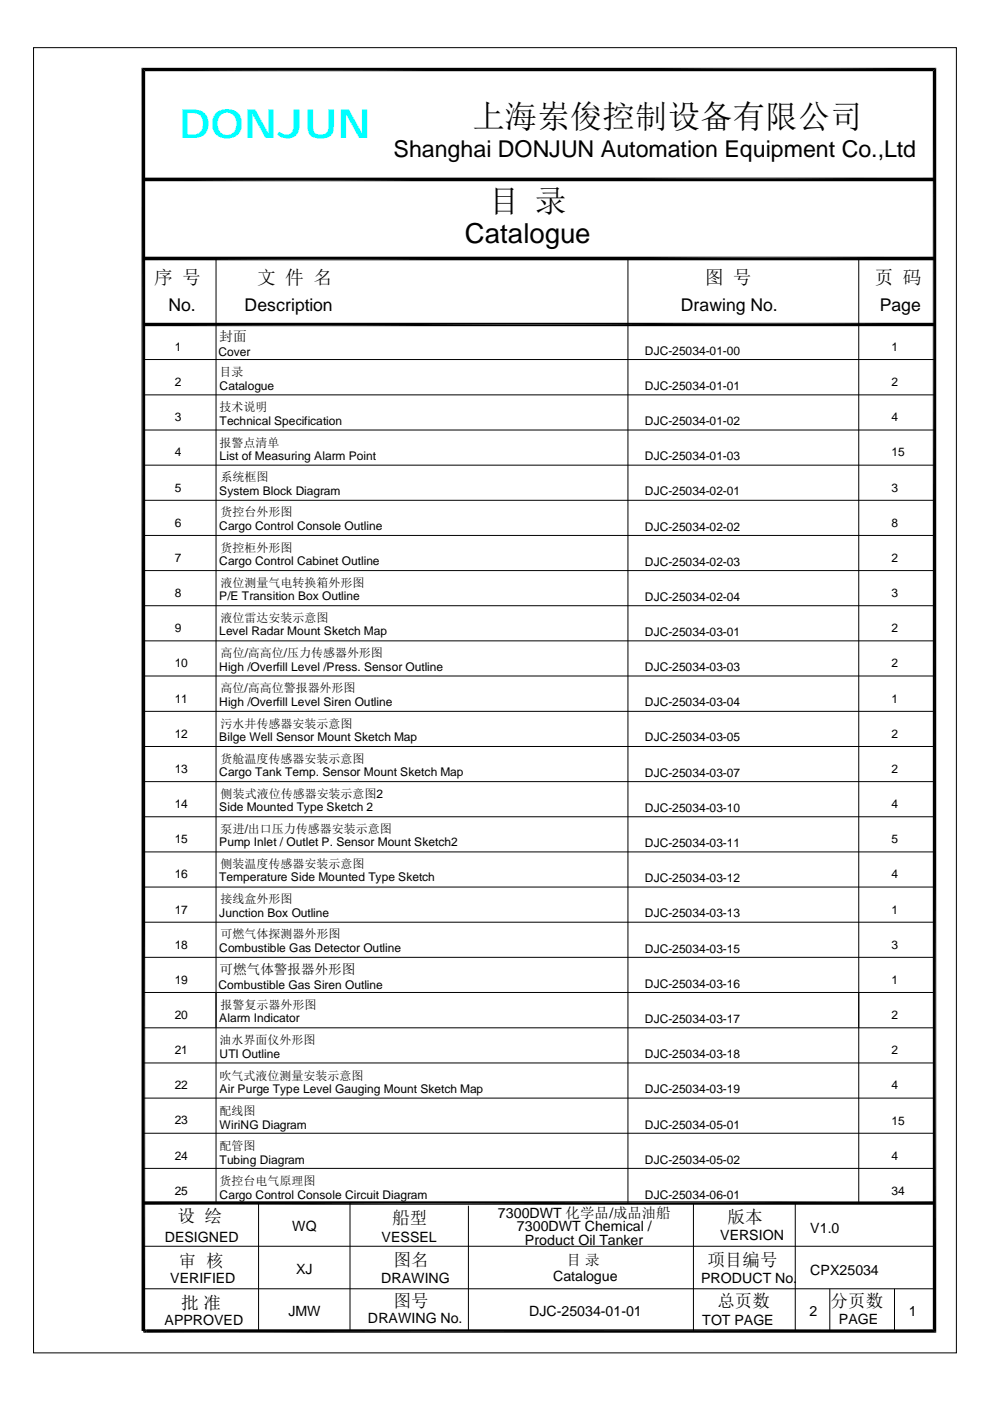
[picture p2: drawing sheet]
<svg xmlns="http://www.w3.org/2000/svg" width="210mm" height="297mm" viewBox="0 0 210 297" stroke-linecap="round" stroke-linejoin="round" font-family="sans-serif">
<defs><g id="words">
<text font-size="8.5" fill="#0ff" x="38" y="29.3">DONJUN</text>
<text font-size="6.9" x="100.2" y="27.1">上海岽俊控制设备有限公司</text>
<text font-size="6.6" x="103.5" y="44.9">目 录</text>
<text font-size="5.8" x="98.6" y="51.4">Catalogue</text>
<text font-size="4.9" x="83.4" y="33.4">Shanghai DONJUN Automation Equipment Co.,Ltd</text>
<g font-size="4">
<text x="32.7" y="60.3">序 号</text>
<text x="54.5" y="60.3">文 件 名</text>
<text x="149.4" y="60.3">图 号</text>
<text x="185.5" y="60.3">页 码</text>
</g>
<g font-size="3.7">
<text x="35.7" y="65.9">No.</text>
<text x="51.9" y="65.9">Description</text>
<text x="144.4" y="65.9">Drawing No.</text>
<text x="186.5" y="65.9">Page</text>
<text x="37.6" y="259.2">设 绘</text>
<text x="83.1" y="259.4">船型</text>
<text x="154.3" y="259.4">版本</text>
<text x="37.9" y="268.6">审 核</text>
<text x="83.4" y="268.3">图名</text>
<text x="150" y="268.4">项目编号</text>
<text x="38.4" y="277.5">批 准</text>
<text x="83.4" y="277.1">图号</text>
<text x="152.1" y="277.1">总页数</text>
<text x="176.1" y="277.1">分页数</text>
</g>
<text font-size="3.1" x="120.1" y="268.2">目 录</text>
<g font-size="3">
<text x="34.9" y="263.3">DESIGNED</text>
<text x="62" y="261">WQ</text>
<text x="80.9" y="263.3">VESSEL</text>
<text x="105.6" y="258.3">7300DWT 化学品/成品油船</text>
<text x="109.6" y="261.1">7300DWT Chemical /</text>
<text x="152.7" y="262.8">VERSION</text>
<text x="171.8" y="261.4">V1.0</text>
<text x="111.3" y="264">Product Oil Tanker</text>
<text x="36.1" y="272.1">VERIFIED</text>
<text x="62.8" y="270.1">XJ</text>
<text x="80.8" y="272">DRAWING</text>
<text x="117.3" y="271.6">Catalogue</text>
<text x="148.6" y="272">PRODUCT No.</text>
<text x="171.8" y="270.4">CPX25034</text>
<text x="34.9" y="281">APPROVED</text>
<text x="61.2" y="279.1">JMW</text>
<text x="78" y="280.4">DRAWING No.</text>
<text x="112.2" y="279">DJC-25034-01-01</text>
<text x="148.9" y="281">TOT PAGE</text>
<text x="171.6" y="279.1">2</text>
<text x="177.8" y="280.7">PAGE</text>
<text x="192.7" y="279.1">1</text>
</g>
<g font-size="2.9">
<text x="46.6" y="72.3">封面</text>
<text x="46.6" y="206.5">可燃气体警报器外形图</text>
</g>
<g font-size="2.5">
<text x="37" y="74.4">1</text>
<text x="46.3" y="75.6">Cover</text>
<text x="136.7" y="75.2">DJC-25034-01-00</text>
<text x="189" y="74.4">1</text>
<text x="37" y="81.9">2</text>
<text x="46.6" y="79.8">目录</text>
<text x="46.6" y="82.7">Catalogue</text>
<text x="136.7" y="82.7">DJC-25034-01-01</text>
<text x="189" y="81.9">2</text>
<text x="37" y="89.3">3</text>
<text x="46.6" y="87.2">技术说明</text>
<text x="189" y="89.3">4</text>
<text x="46.6" y="94.7">报警点清单</text>
<text x="46.6" y="90.1">Technical Specification</text>
<text x="136.7" y="90.1">DJC-25034-01-02</text>
<text x="37" y="96.8">4</text>
<text x="46.6" y="97.6">List of Measuring Alarm Point</text>
<text x="136.7" y="97.6">DJC-25034-01-03</text>
<text x="189" y="96.8">15</text>
<text x="37" y="104.2">5</text>
<text x="46.5" y="104.9">System Block Diagram</text>
<text x="46.8" y="102.1">系统框图</text>
<text x="136.7" y="105">DJC-25034-02-01</text>
<text x="189" y="104.2">3</text>
<text x="37" y="111.7">6</text>
<text x="46.5" y="112.3">Cargo Control Console Outline</text>
<text x="46.8" y="109.5">货控台外形图</text>
<text x="136.7" y="112.5">DJC-25034-02-02</text>
<text x="189" y="111.7">8</text>
<text x="37" y="119.1">7</text>
<text x="46.5" y="119.8">Cargo Control Cabinet Outline</text>
<text x="46.8" y="117">货控柜外形图</text>
<text x="136.7" y="120">DJC-25034-02-03</text>
<text x="189" y="119.1">2</text>
<text x="46.8" y="124.4">液位测量气电转换箱外形图</text>
<text x="37" y="126.6">8</text>
<text x="46.5" y="127.3">P/E Transition Box Outline</text>
<text x="46.8" y="131.9">液位雷达安装示意图</text>
<text x="136.7" y="127.4">DJC-25034-02-04</text>
<text x="189" y="126.6">3</text>
<text x="37" y="134.1">9</text>
<text x="46.5" y="134.7">Level Radar Mount Sketch Map</text>
<text x="136.7" y="134.9">DJC-25034-03-01</text>
<text x="189" y="134.1">2</text>
<text x="37" y="141.5">10</text>
<text x="46.5" y="142.2">High /Overfill Level /Press. Sensor Outline</text>
<text x="46.8" y="139.3">高位/高高位/压力传感器外形图</text>
<text x="136.7" y="142.3">DJC-25034-03-03</text>
<text x="189" y="141.5">2</text>
<text x="37" y="149">11</text>
<text x="46.5" y="149.6">High /Overfill Level Siren Outline</text>
<text x="46.8" y="146.8">高位/高高位警报器外形图</text>
<text x="136.7" y="149.8">DJC-25034-03-04</text>
<text x="189" y="149">1</text>
<text x="46.8" y="154.2">污水井传感器安装示意图</text>
<text x="37" y="156.4">12</text>
<text x="46.5" y="157.1">Bilge Well Sensor Mount Sketch Map</text>
<text x="46.8" y="161.7">货舱温度传感器安装示意图</text>
<text x="136.7" y="157.2">DJC-25034-03-05</text>
<text x="189" y="156.4">2</text>
<text x="37" y="163.9">13</text>
<text x="46.5" y="164.5">Cargo Tank Temp. Sensor Mount Sketch Map</text>
<text x="136.7" y="164.7">DJC-25034-03-07</text>
<text x="189" y="163.9">2</text>
<text x="37" y="171.3">14</text>
<text x="46.5" y="172">Side Mounted Type Sketch 2</text>
<text x="46.8" y="169.1">侧装式液位传感器安装示意图2</text>
<text x="136.7" y="172.1">DJC-25034-03-10</text>
<text x="189" y="171.3">4</text>
<text x="37" y="178.8">15</text>
<text x="46.5" y="179.4">Pump Inlet / Outlet P. Sensor Mount Sketch2</text>
<text x="46.8" y="176.6">泵进/出口压力传感器安装示意图</text>
<text x="136.7" y="179.6">DJC-25034-03-11</text>
<text x="189" y="178.8">5</text>
<text x="46.8" y="184.1">侧装温度传感器安装示意图</text>
<text x="37" y="186.2">16</text>
<text x="46.5" y="186.9">Temperature Side Mounted Type Sketch</text>
<text x="46.8" y="191.5">接线盒外形图</text>
<text x="136.7" y="187.1">DJC-25034-03-12</text>
<text x="189" y="186.2">4</text>
<text x="37" y="193.7">17</text>
<text x="46.5" y="194.4">Junction Box Outline</text>
<text x="136.7" y="194.5">DJC-25034-03-13</text>
<text x="189" y="193.7">1</text>
<text x="37" y="201.2">18</text>
<text x="46.5" y="201.8">Combustible Gas Detector Outline</text>
<text x="46.8" y="199">可燃气体探测器外形图</text>
<text x="136.7" y="202">DJC-25034-03-15</text>
<text x="189" y="201.2">3</text>
<text x="37" y="208.6">19</text>
<text x="46.3" y="209.7">Combustible Gas Siren Outline</text>
<text x="136.7" y="209.4">DJC-25034-03-16</text>
<text x="189" y="208.6">1</text>
<text x="46.8" y="213.9">报警复示器外形图</text>
<text x="37" y="216.1">20</text>
<text x="46.5" y="216.7">Alarm Indicator</text>
<text x="46.6" y="221.4">油水界面仪外形图</text>
<text x="136.7" y="216.9">DJC-25034-03-17</text>
<text x="189" y="216.1">2</text>
<text x="37" y="223.5">21</text>
<text x="46.6" y="224.3">UTI Outline</text>
<text x="136.7" y="224.3">DJC-25034-03-18</text>
<text x="189" y="223.5">2</text>
<text x="37" y="231">22</text>
<text x="46.6" y="228.9">吹气式液位测量安装示意图</text>
<text x="46.6" y="231.8">Air Purge Type Level Gauging Mount Sketch Map</text>
<text x="136.7" y="231.8">DJC-25034-03-19</text>
<text x="189" y="231">4</text>
<text x="37" y="238.4">23</text>
<text x="46.6" y="236.5">配线图</text>
<text x="46.6" y="239.3">WiriNG Diagram</text>
<text x="136.7" y="239.3">DJC-25034-05-01</text>
<text x="189" y="238.5">15</text>
<text x="37" y="245.9">24</text>
<text x="46.6" y="243.9">配管图</text>
<text x="189" y="245.9">4</text>
<text x="46.6" y="251.3">货控台电气原理图</text>
<text x="46.6" y="246.8">Tubing Diagram</text>
<text x="136.7" y="246.8">DJC-25034-05-02</text>
<text x="37" y="253.3">25</text>
<text x="46.6" y="254.2">Cargo Control Console Circuit Diagram</text>
<text x="136.7" y="254.2">DJC-25034-06-01</text>
<text x="189" y="253.4">34</text>
</g>
</g></defs>
<g fill="none" stroke="#000" stroke-width=".21">
<path d="M7.1 10.1h195.7v276.7h-195.7zM30.4 14.8h167.7v267.4h-167.7zM30.4 38h167.7M30.4 54.8h167.7M45.8 54.8v200.3M133.1 54.8v200.3M182.1 54.8v200.3M30.4 76.2h167.7M30.4 98.6h167.7M30.4 83.7h167.7M30.4 91.2h167.7M30.4 113.5h167.7"/>
<path d="M30.4 106.1h167.7M30.4 135.9h167.7M30.4 128.4h167.7M30.4 121h167.7M30.4 158.3h167.7M30.4 150.8h167.7M30.4 143.3h167.7M30.4 165.7h167.7M30.4 173.2h167.7M30.4 180.6h167.7M30.4 188.1h167.7M30.4 195.5h167.7"/>
<path d="M30.4 203h167.7M30.4 210.4h167.7M30.4 217.9h167.7M30.4 225.4h167.7M30.4 232.8h167.7M30.4 240.3h167.7M30.4 247.7h167.7M54.8 255.1v27.1M74.2 255.1v27.1M99.3 255.6v26.6M147 255.1v27.1M168.6 255.1v27.1"/>
<path d="M30.4 273.2h167.7M30.4 264.2h167.7M175.9 273.2v9M189.7 273.2v9"/>
</g>
<g fill="#000">
<path d="M30 14.4h168.5l-167.7 .7zM30.8 15.1l167.7-.7-.7 .7zM197.8 15.1l.7 267.5-.7-.8zM197.8 15.1l.7-.7v268.2zM30.4 37.7h167.7l-167.7 .7zM30.4 38.4l167.7-.7v.7zM30.4 55.2l167.7-.8v.8zM30.4 54.4h167.7l-167.7 .8zM30.4 68.4h167.7l-167.7 .8zM30.4 69.2l167.7-.8v.8zM30.4 254.7h167.7l-167.7 .7zM30.4 255.4l167.7-.7v.7z"/>
<path d="M30 14.4l.8 267.8h-.8zM30 14.4l.8 .7v267.1zM31.1 281.8v.8h-.7zM30.4 281.8h.7l-.7 .8zM31.1 281.8h166.7l-166.7 .8zM31.1 282.6l166.7-.8 .7 .8z"/>
</g>
<use href="#words"/>
</svg>
